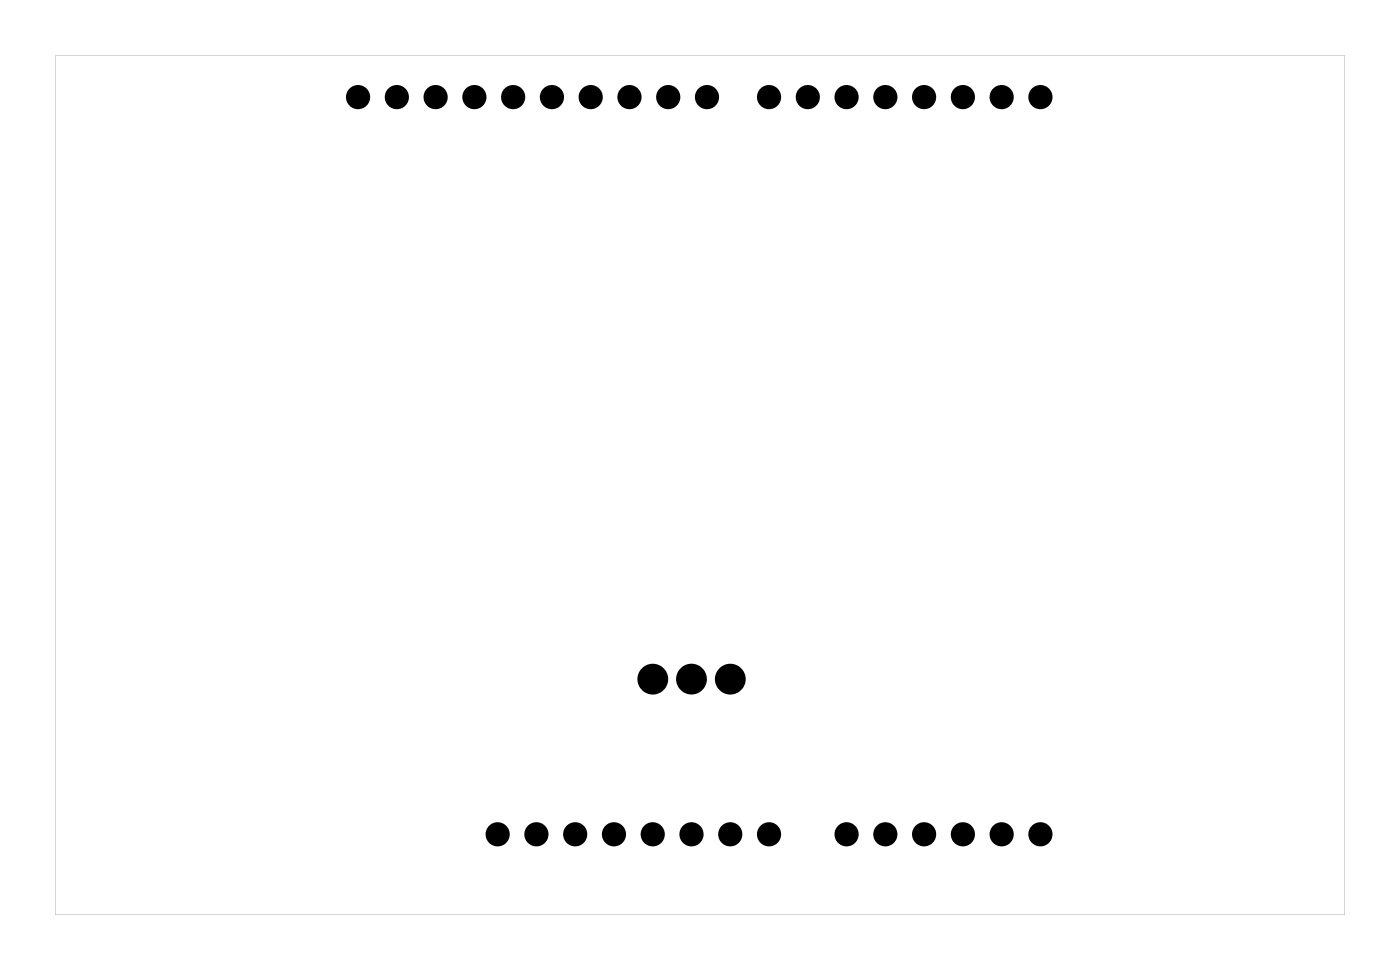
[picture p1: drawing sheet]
<svg xmlns="http://www.w3.org/2000/svg" width="92mm" height="63mm" viewBox="0 0 92 63" stroke-linecap="round" stroke-linejoin="round" font-family="sans-serif">
<path d="M3.6 3.6h84.5v56.3h-84.5zM3.6 3.6v56.3h84.5v-56.3z" fill="#000"/>
<g fill="#000">
<circle cx="23.5" cy="6.4" r=".66"/>
<circle cx="26" cy="6.4" r=".66"/>
<circle cx="28.5" cy="6.4" r=".66"/>
<circle cx="31.1" cy="6.4" r=".66"/>
<circle cx="33.6" cy="6.4" r=".66"/>
<circle cx="36.2" cy="6.4" r=".66"/>
<circle cx="38.7" cy="6.4" r=".66"/>
<circle cx="41.2" cy="6.4" r=".66"/>
<circle cx="43.8" cy="6.4" r=".66"/>
<circle cx="46.3" cy="6.4" r=".66"/>
<circle cx="50.4" cy="6.4" r=".66"/>
<circle cx="52.9" cy="6.4" r=".66"/>
<circle cx="55.5" cy="6.4" r=".66"/>
<circle cx="58" cy="6.4" r=".66"/>
<circle cx="60.5" cy="6.4" r=".66"/>
<circle cx="63.1" cy="6.4" r=".66"/>
<circle cx="65.6" cy="6.4" r=".66"/>
<circle cx="68.2" cy="6.4" r=".66"/>
<circle cx="32.6" cy="54.6" r=".66"/>
<circle cx="35.1" cy="54.6" r=".66"/>
<circle cx="37.7" cy="54.6" r=".66"/>
<circle cx="40.2" cy="54.6" r=".66"/>
<circle cx="42.8" cy="54.6" r=".66"/>
<circle cx="42.8" cy="44.5" r=".64"/>
<circle cx="45.3" cy="44.5" r=".64"/>
<circle cx="45.3" cy="54.6" r=".66"/>
<circle cx="47.8" cy="54.6" r=".66"/>
<circle cx="47.8" cy="44.5" r=".64"/>
<circle cx="50.4" cy="54.6" r=".66"/>
<circle cx="55.5" cy="54.6" r=".66"/>
<circle cx="58" cy="54.6" r=".66"/>
<circle cx="60.5" cy="54.6" r=".66"/>
<circle cx="63.1" cy="54.6" r=".66"/>
<circle cx="65.6" cy="54.6" r=".66"/>
<circle cx="68.2" cy="54.6" r=".66"/>
</g>
<g fill="none" stroke="#000" stroke-width=".25">
<circle cx="23.5" cy="6.4" r=".66"/>
<circle cx="26" cy="6.4" r=".66"/>
<circle cx="28.5" cy="6.4" r=".66"/>
<circle cx="31.1" cy="6.4" r=".66"/>
<circle cx="33.6" cy="6.4" r=".66"/>
<circle cx="36.2" cy="6.4" r=".66"/>
<circle cx="38.7" cy="6.4" r=".66"/>
<circle cx="41.2" cy="6.4" r=".66"/>
<circle cx="43.8" cy="6.4" r=".66"/>
<circle cx="46.3" cy="6.4" r=".66"/>
<circle cx="50.4" cy="6.4" r=".66"/>
<circle cx="52.9" cy="6.4" r=".66"/>
<circle cx="55.5" cy="6.4" r=".66"/>
<circle cx="58" cy="6.4" r=".66"/>
<circle cx="60.5" cy="6.4" r=".66"/>
<circle cx="63.1" cy="6.4" r=".66"/>
<circle cx="65.6" cy="6.4" r=".66"/>
<circle cx="68.2" cy="6.4" r=".66"/>
<circle cx="32.6" cy="54.6" r=".66"/>
<circle cx="35.1" cy="54.6" r=".66"/>
<circle cx="37.7" cy="54.6" r=".66"/>
<circle cx="40.2" cy="54.6" r=".66"/>
<circle cx="42.8" cy="54.6" r=".66"/>
<circle cx="45.3" cy="54.6" r=".66"/>
<circle cx="47.8" cy="54.6" r=".66"/>
<circle cx="50.4" cy="54.6" r=".66"/>
<circle cx="55.5" cy="54.6" r=".66"/>
<circle cx="58" cy="54.6" r=".66"/>
<circle cx="60.5" cy="54.6" r=".66"/>
<circle cx="63.1" cy="54.6" r=".66"/>
<circle cx="65.6" cy="54.6" r=".66"/>
<circle cx="68.2" cy="54.6" r=".66"/>
</g>
<g fill="none" stroke="#000" stroke-width=".75">
<circle cx="42.8" cy="44.5" r=".64"/>
<circle cx="45.3" cy="44.5" r=".64"/>
<circle cx="47.8" cy="44.5" r=".64"/>
</g>
</svg>
